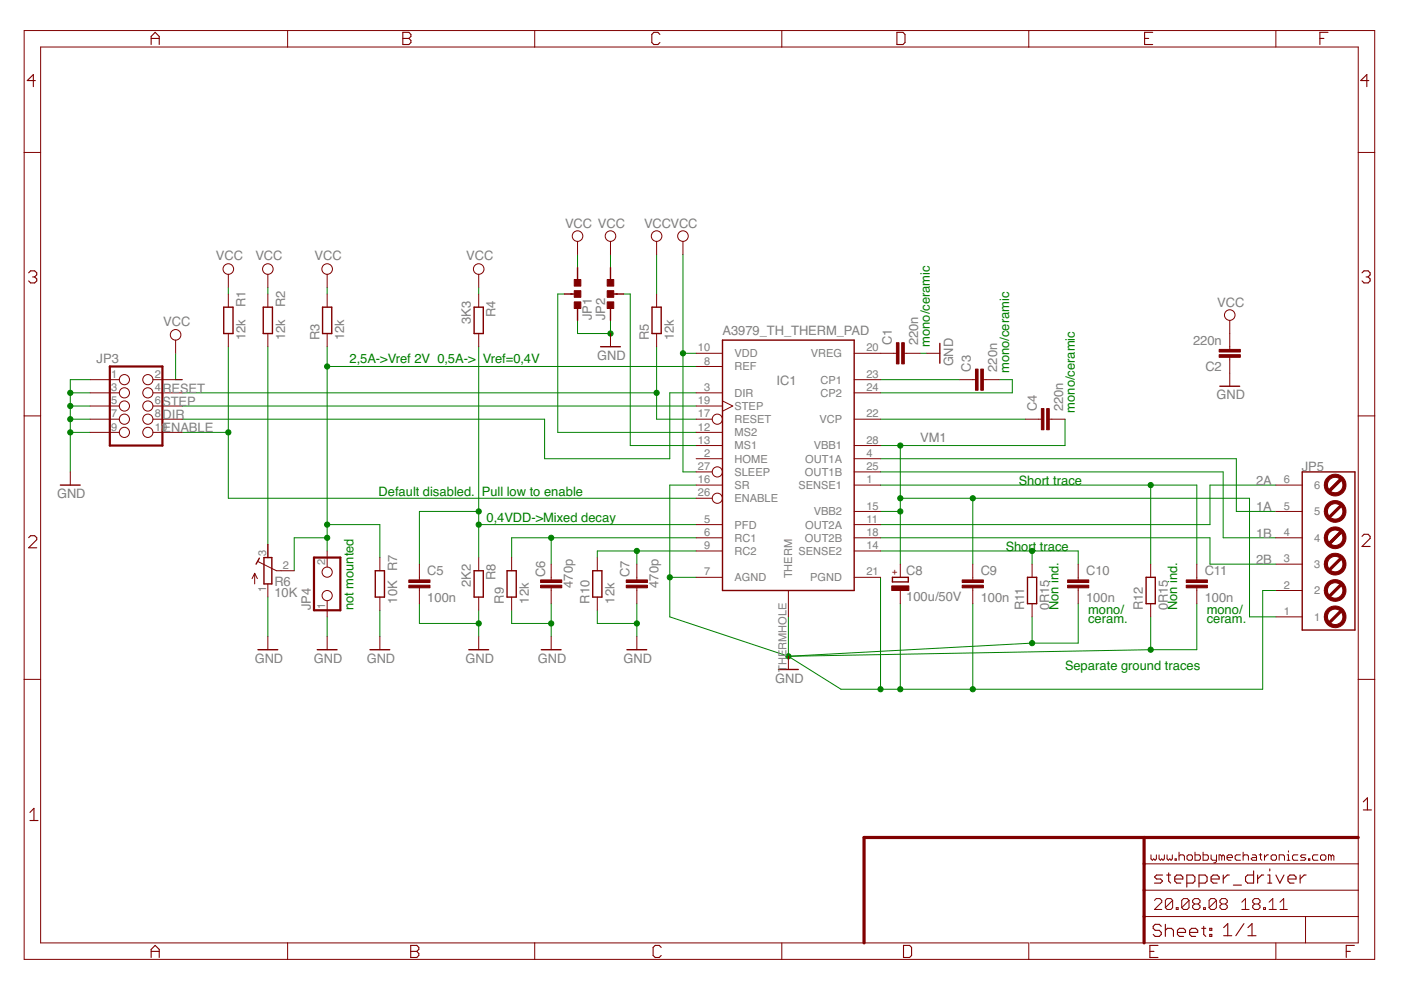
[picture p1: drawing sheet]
<svg xmlns="http://www.w3.org/2000/svg" width="297mm" height="210mm" viewBox="0 0 297 210" stroke-linecap="round" stroke-linejoin="round" font-family="sans-serif">
<defs><g id="words">
<g font-size="2.8" fill="#808080">
<text x="119.8" y="48.2">VCC VCC</text>
<text x="136.6" y="48.2">VCCVCC</text>
<text x="45.8" y="55.2">VCC</text>
<text x="54.1" y="55.2">VCC</text>
<text x="66.7" y="55.2">VCC</text>
<text x="98.8" y="55.2">VCC</text>
<text x="52.1" y="65.1" transform="rotate(-90 52.1 65.1)">R1</text>
<text x="60.5" y="65.1" transform="rotate(-90 60.5 65.1)">R2</text>
<text x="258.1" y="65">VCC</text>
<text x="34.6" y="69.2">VCC</text>
<text x="99.8" y="68.7" transform="rotate(-90 99.8 68.7)">3K3</text>
<text x="105.1" y="67.2" transform="rotate(-90 105.1 67.2)">R4</text>
<text x="125.5" y="67.9" transform="rotate(-90 125.5 67.9)">JP1</text>
<text x="128.3" y="67.9" transform="rotate(-90 128.3 67.9)">JP2</text>
<text x="153.2" y="71">A3979_TH_THERM_PAD</text>
<text x="20.5" y="77">JP3</text>
<text x="52" y="72.1" transform="rotate(-90 52 72.1)">12k</text>
<text x="60.4" y="72.1" transform="rotate(-90 60.4 72.1)">12k</text>
<text x="67.7" y="72.1" transform="rotate(-90 67.7 72.1)">R3</text>
<text x="73" y="72.1" transform="rotate(-90 73 72.1)">12k</text>
<text x="126.6" y="76.3">GND</text>
<text x="137.6" y="72.1" transform="rotate(-90 137.6 72.1)">R5</text>
<text x="142.8" y="72.1" transform="rotate(-90 142.8 72.1)">12k</text>
<text x="189.1" y="73.2" transform="rotate(-90 189.1 73.2)">C1</text>
<text x="194.7" y="73.2" transform="rotate(-90 194.7 73.2)">220n</text>
<text x="202.1" y="77.7" transform="rotate(-90 202.1 77.7)">GND</text>
<text x="253" y="73.1">220n</text>
<text x="34.4" y="83.3">RESET</text>
<text x="164.6" y="81.6">IC1</text>
<text x="205.8" y="78.8" transform="rotate(-90 205.8 78.8)">C3</text>
<text x="211.4" y="78.8" transform="rotate(-90 211.4 78.8)">220n</text>
<text x="255.6" y="78.7">C2</text>
<text x="34.4" y="86.1">STEP</text>
<text x="34.4" y="88.9">DIR</text>
<text x="219.8" y="87.2" transform="rotate(-90 219.8 87.2)">C4</text>
<text x="225.4" y="87.2" transform="rotate(-90 225.4 87.2)">220n</text>
<text x="257.9" y="84.7">GND</text>
<text x="34.4" y="91.7">ENABLE</text>
<text x="195.1" y="93.8">VM1</text>
<text x="276" y="99.8">JP5</text>
<text x="12.1" y="105.6">GND</text>
<text x="266.3" y="102.8">2A</text>
<text x="266.3" y="108.4">1A</text>
<text x="266.3" y="119.6">2B</text>
<text x="266.3" y="114">1B</text>
<text x="58.2" y="124.2">R6</text>
<text x="84.2" y="121" transform="rotate(-90 84.2 121)">R7</text>
<text x="90.6" y="122">C5</text>
<text x="99.8" y="124.5" transform="rotate(-90 99.8 124.5)">2K2</text>
<text x="105.1" y="123.1" transform="rotate(-90 105.1 123.1)">R8</text>
<text x="115.6" y="122.4" transform="rotate(-90 115.6 122.4)">C6</text>
<text x="121.5" y="124.6" transform="rotate(-90 121.5 124.6)">470p</text>
<text x="133.5" y="122.4" transform="rotate(-90 133.5 122.4)">C7</text>
<text x="139.6" y="124.6" transform="rotate(-90 139.6 124.6)">470p</text>
<text x="192.1" y="121.9">C8</text>
<text x="207.9" y="122">C9</text>
<text x="230.3" y="122">C10</text>
<text x="255.4" y="122">C11</text>
<text x="58.2" y="126.6">10K</text>
<text x="65.9" y="129.4" transform="rotate(-90 65.9 129.4)">JP4</text>
<text x="84.2" y="128" transform="rotate(-90 84.2 128)">10K</text>
<text x="90.6" y="127.6">100n</text>
<text x="106.8" y="128" transform="rotate(-90 106.8 128)">R9</text>
<text x="112.1" y="128" transform="rotate(-90 112.1 128)">12k</text>
<text x="125" y="128" transform="rotate(-90 125 128)">R10</text>
<text x="130.3" y="128" transform="rotate(-90 130.3 128)">12k</text>
<text x="192.1" y="127.5">100u/50V</text>
<text x="207.9" y="127.6">100n</text>
<text x="217.2" y="129.4" transform="rotate(-90 217.2 129.4)">R11</text>
<text x="222.5" y="129.4" transform="rotate(-90 222.5 129.4)">0R15</text>
<text x="230.3" y="127.6">100n</text>
<text x="242.3" y="129.4" transform="rotate(-90 242.3 129.4)">R12</text>
<text x="247.6" y="129.4" transform="rotate(-90 247.6 129.4)">0R15</text>
<text x="255.4" y="127.6">100n</text>
<text x="54" y="140.6">GND</text>
<text x="66.6" y="140.6">GND</text>
<text x="77.7" y="140.6">GND</text>
<text x="98.7" y="140.6">GND</text>
<text x="114.1" y="140.6">GND</text>
<text x="132.2" y="140.6">GND</text>
<text x="164.3" y="144.7">GND</text>
</g>
<g font-size="2.8" fill="#008000">
<text x="74.1" y="76.9">2,5A-&gt;Vref 2V 0,5A-&gt;</text>
<text x="102.3" y="76.9">Vref=0,4V</text>
<text x="197.2" y="73.5" transform="rotate(-90 197.2 73.5)">mono/ceramic</text>
<text x="213.9" y="79.1" transform="rotate(-90 213.9 79.1)">mono/ceramic</text>
<text x="227.9" y="87.5" transform="rotate(-90 227.9 87.5)">mono/ceramic</text>
<text x="80.3" y="105.1">Default disabled.</text>
<text x="102.2" y="105.1">Pull low to enable</text>
<text x="216" y="102.8">Short trace</text>
<text x="103.2" y="110.7">0,4VDD-&gt;Mixed decay</text>
<text x="213.2" y="116.8">Short trace</text>
<text x="75" y="129.4" transform="rotate(-90 75 129.4)">not mounted</text>
<text x="224.4" y="129.4" transform="rotate(-90 224.4 129.4)">Non ind.</text>
<text x="230.7" y="130.1">mono/</text>
<text x="249.6" y="129.4" transform="rotate(-90 249.6 129.4)">Non ind.</text>
<text x="255.8" y="130.1">mono/</text>
<text x="230.7" y="132.2">ceram.</text>
<text x="255.8" y="132.2">ceram.</text>
<text x="225.8" y="142">Separate ground traces</text>
</g>
<g font-size="2.3" fill="#808080">
<text x="148" y="74.5">10</text>
<text x="149.3" y="77.3">8</text>
<text x="155.7" y="75.8">VDD</text>
<text x="171.9" y="75.7">VREG</text>
<text x="183.7" y="74.5">20</text>
<text x="23.6" y="80.1">1</text>
<text x="23.6" y="82.9">3</text>
<text x="32.8" y="80.1">2</text>
<text x="32.8" y="82.9">4</text>
<text x="149.3" y="82.9">3</text>
<text x="155.7" y="78.5">REF</text>
<text x="174" y="81.3">CP1</text>
<text x="183.7" y="80.1">23</text>
<text x="183.7" y="82.9">24</text>
<text x="23.6" y="85.7">5</text>
<text x="23.6" y="88.5">7</text>
<text x="32.8" y="85.7">6</text>
<text x="32.8" y="88.5">8</text>
<text x="148" y="85.7">19</text>
<text x="148" y="88.5">17</text>
<text x="155.7" y="86.9">STEP</text>
<text x="155.7" y="84.1">DIR</text>
<text x="155.7" y="89.7">RESET</text>
<text x="173.7" y="89.7">VCP</text>
<text x="174" y="84.1">CP2</text>
<text x="183.7" y="88.5">22</text>
<text x="23.6" y="91.3">9</text>
<text x="32.8" y="91.3">10</text>
<text x="148" y="94.1">13</text>
<text x="148" y="91.3">12</text>
<text x="155.7" y="95.3">MS1</text>
<text x="155.7" y="92.5">MS2</text>
<text x="172.5" y="95.3">VBB1</text>
<text x="183.7" y="94.1">28</text>
<text x="148" y="99.7">27</text>
<text x="149.3" y="96.9">2</text>
<text x="155.7" y="98.1">HOME</text>
<text x="155.7" y="100.9">SLEEP</text>
<text x="170.7" y="100.9">OUT1B</text>
<text x="170.7" y="98.1">OUT1A</text>
<text x="183.7" y="96.9">4</text>
<text x="183.7" y="99.7">25</text>
<text x="148" y="102.5">16</text>
<text x="148" y="105.2">26</text>
<text x="155.7" y="103.7">SR</text>
<text x="155.7" y="106.5">ENABLE</text>
<text x="169.3" y="103.7">SENSE1</text>
<text x="183.7" y="102.5">1</text>
<text x="272.2" y="102.5">6</text>
<text x="278.7" y="103.7">6</text>
<text x="149.3" y="110.8">5</text>
<text x="149.3" y="113.6">6</text>
<text x="155.7" y="112.1">PFD</text>
<text x="170.7" y="112.1">OUT2A</text>
<text x="172.5" y="109.3">VBB2</text>
<text x="183.7" y="108">15</text>
<text x="183.7" y="110.8">11</text>
<text x="183.7" y="113.6">18</text>
<text x="272.2" y="113.6">4</text>
<text x="272.2" y="108">5</text>
<text x="278.7" y="109.3">5</text>
<text x="56.4" y="117.8" transform="rotate(-90 56.4 117.8)">3</text>
<text x="69" y="119.8" transform="rotate(-90 69 119.8)">2</text>
<text x="149.3" y="116.4">9</text>
<text x="155.7" y="114.9">RC1</text>
<text x="155.7" y="117.7">RC2</text>
<text x="169.3" y="117.6">SENSE2</text>
<text x="170.7" y="114.9">OUT2B</text>
<text x="183.7" y="116.4">14</text>
<text x="272.2" y="119.2">3</text>
<text x="278.7" y="114.9">4</text>
<text x="56.4" y="125.5" transform="rotate(-90 56.4 125.5)">1</text>
<text x="60" y="120.6">2</text>
<text x="149.3" y="122">7</text>
<text x="155.7" y="123.2">AGND</text>
<text x="168" y="122.6" transform="rotate(-90 168 122.6)">THERM</text>
<text x="171.8" y="123.2">PGND</text>
<text x="183.7" y="122">21</text>
<text x="272.2" y="124.8">2</text>
<text x="278.7" y="120.4">3</text>
<text x="69" y="129.1" transform="rotate(-90 69 129.1)">1</text>
<text x="272.2" y="130.4">1</text>
<text x="278.7" y="131.6">1</text>
<text x="278.7" y="126">2</text>
<text x="166.8" y="142.5" transform="rotate(-90 166.8 142.5)">THERMHOLE</text>
</g>
<text font-size="2" fill="#800000" x="190.2" y="122" transform="rotate(-90 190.2 122)">+</text>
</g></defs>
<g fill="#008000" stroke="#008000" stroke-width=".21">
<path d="M101.5 60.9v1.4z"/>
<path d="M56.8 60.9v1.4z"/>
<path d="M37.2 80.5h1.4z"/>
<path d="M37.2 74.9v5.6z"/>
<path d="M69.4 60.9v1.4z"/>
<path d="M48.4 60.9v1.4z"/>
<path d="M144.8 74.9h2.8z"/>
<path d="M144.8 54v20.9z"/>
<path d="M144.8 74.9v25.2z"/>
<path d="M144.8 100.1h2.8z"/>
<path d="M139.2 54v8.3z"/>
<path d="M129.4 54v2.7z"/>
<path d="M122.4 54v2.7z"/>
<path d="M195.1 74.9h1.4z"/>
<path d="M101.5 132.2v2.8z"/>
<path d="M101.5 129.4v2.8z"/>
<path d="M88.9 128v4.2z"/>
<path d="M88.9 132.2h12.6z"/>
<path d="M116.9 128v4.2z"/>
<path d="M108.5 132.2h8.4z"/>
<path d="M108.5 129.4v2.8z"/>
<path d="M116.9 132.2v2.8z"/>
<path d="M135 128v4.2z"/>
<path d="M126.6 132.2h8.4z"/>
<path d="M126.6 129.4v2.8z"/>
<path d="M135 132.2v2.8z"/>
<path d="M56.8 126.6v8.4z"/>
<path d="M122.4 67.9v2.8z"/>
<path d="M122.4 70.7h7z"/>
<path d="M129.4 67.9v2.8z"/>
<path d="M14.9 80.5h4.2z"/>
<path d="M14.9 80.5v2.8z"/>
<path d="M14.9 83.3v2.8z"/>
<path d="M14.9 86.1v2.8z"/>
<path d="M14.9 88.9v2.8z"/>
<path d="M14.9 91.7v8.4z"/>
<path d="M14.9 83.3h4.2z"/>
<path d="M14.9 86.1h4.2z"/>
<path d="M14.9 88.9h4.2z"/>
<path d="M14.9 91.7h4.2z"/>
<path d="M69.4 130.8v4.2z"/>
<path d="M244 130.8v7z"/>
<path d="M253.7 128v9.8z"/>
<path d="M244 137.8h9.7z"/>
<path d="M167.2 130.8v8.3z"/>
<path d="M142 102.8h5.6z"/>
<path d="M142 102.8v19.6z"/>
<path d="M142 122.4h5.6z"/>
<path d="M142 122.4v8.4z"/>
<path d="M142 130.8l25.2 8.3z"/>
<path d="M167.2 139.1l76.8-1.3z"/>
<path d="M267.7 125.2h2.8z"/>
<path d="M267.7 125.2v20.9z"/>
<path d="M206.2 146.1h61.5z"/>
<path d="M190.9 146.1h15.3z"/>
<path d="M186.7 146.1h4.2z"/>
<path d="M178.3 146.1h8.4z"/>
<path d="M167.2 139.1l11.1 7z"/>
<path d="M218.8 130.8v5.6z"/>
<path d="M228.6 128v8.4z"/>
<path d="M218.8 136.4h9.8z"/>
<path d="M167.2 139.1l51.6-2.7z"/>
<path d="M186.7 122.4v23.7z"/>
<path d="M190.9 128v18.1z"/>
<path d="M206.2 128v18.1z"/>
<path d="M80.5 129.4v5.6z"/>
<path d="M186.7 80.5h16.8z"/>
<path d="M211.8 80.5h2.8z"/>
<path d="M214.6 80.5v2.8z"/>
<path d="M186.7 83.3h27.9z"/>
<path d="M186.7 88.9h30.7z"/>
<path d="M218.8 116.8v2.8z"/>
<path d="M186.7 116.8h32.1z"/>
<path d="M228.6 116.8v2.8z"/>
<path d="M218.8 116.8h9.8z"/>
<path d="M186.7 102.8h57.3z"/>
<path d="M244 102.8v16.8z"/>
<path d="M253.7 102.8v16.8z"/>
<path d="M244 102.8h9.7z"/>
<path d="M101.5 73.5v34.9z"/>
<path d="M101.5 108.4v2.8z"/>
<path d="M101.5 111.2h46.1z"/>
<path d="M101.5 111.2v7z"/>
<path d="M88.9 108.4v11.2z"/>
<path d="M88.9 108.4h12.6z"/>
<path d="M116.9 114h30.7z"/>
<path d="M108.5 114h8.4z"/>
<path d="M108.5 114v4.2z"/>
<path d="M116.9 114v5.6z"/>
<path d="M126.6 116.8v1.4z"/>
<path d="M126.6 116.8h8.4z"/>
<path d="M135 116.8h12.6z"/>
<path d="M135 116.8v2.8z"/>
<path d="M133.6 94.5h14z"/>
<path d="M132.2 62.3h1.4z"/>
<path d="M133.6 62.3v32.2z"/>
<path d="M118.3 62.3h1.4z"/>
<path d="M118.3 62.3v29.4z"/>
<path d="M118.3 91.7h29.3z"/>
<path d="M69.4 77.7h78.2z"/>
<path d="M69.4 114v2.8z"/>
<path d="M62.4 114v7z"/>
<path d="M62.4 114h7z"/>
<path d="M69.4 111.2v2.8z"/>
<path d="M69.4 77.7v33.5z"/>
<path d="M69.4 73.5v4.2z"/>
<path d="M80.5 111.2v7z"/>
<path d="M69.4 111.2h11.1z"/>
<path d="M186.7 108.4h4.2z"/>
<path d="M186.7 94.5h4.2z"/>
<path d="M225.8 88.9v5.6z"/>
<path d="M190.9 94.5h34.9z"/>
<path d="M190.9 94.5v11.1z"/>
<path d="M190.9 105.6v2.8z"/>
<path d="M190.9 108.4v11.2z"/>
<path d="M206.2 105.6v14z"/>
<path d="M190.9 105.6h15.3z"/>
<path d="M206.2 105.6h58.7z"/>
<path d="M264.9 105.6v25.2z"/>
<path d="M264.9 130.8h5.6z"/>
<path d="M56.8 73.5v41.9z"/>
<path d="M38.6 83.3h100.6z"/>
<path d="M139.2 83.3v5.6z"/>
<path d="M139.2 88.9h8.4z"/>
<path d="M139.2 73.5v9.8z"/>
<path d="M38.6 86.1h109z"/>
<path d="M142 83.3h5.6z"/>
<path d="M142 83.3v14z"/>
<path d="M115.5 97.3h26.5z"/>
<path d="M115.5 88.9v8.4z"/>
<path d="M38.6 88.9h76.9z"/>
<path d="M48.4 105.6h99.2z"/>
<path d="M48.4 73.5v18.2z"/>
<path d="M48.4 91.7v13.9z"/>
<path d="M38.6 91.7h9.8z"/>
<path d="M186.7 114h69.8z"/>
<path d="M256.5 119.6h14z"/>
<path d="M256.5 114v5.6z"/>
<path d="M186.7 111.2h69.8z"/>
<path d="M256.5 102.8h14z"/>
<path d="M256.5 102.8v8.4z"/>
<path d="M186.7 100.1h72.6z"/>
<path d="M259.3 114h11.2z"/>
<path d="M259.3 100.1v13.9z"/>
<path d="M262.1 108.4h8.4z"/>
<path d="M262.1 97.3v11.1z"/>
<path d="M186.7 97.3h75.4z"/>
<circle cx="144.8" cy="74.9" r=".55"/>
<circle cx="101.5" cy="132.2" r=".55"/>
<circle cx="116.9" cy="132.2" r=".55"/>
<circle cx="135" cy="132.2" r=".55"/>
<circle cx="129.4" cy="70.7" r=".55"/>
<circle cx="14.9" cy="83.3" r=".55"/>
<circle cx="14.9" cy="86.1" r=".55"/>
<circle cx="14.9" cy="88.9" r=".55"/>
<circle cx="14.9" cy="91.7" r=".55"/>
<circle cx="244" cy="137.8" r=".55"/>
<circle cx="142" cy="122.4" r=".55"/>
<circle cx="167.2" cy="139.1" r=".55"/>
<circle cx="218.8" cy="136.4" r=".55"/>
<circle cx="186.7" cy="146.1" r=".55"/>
<circle cx="190.9" cy="146.1" r=".55"/>
<circle cx="206.2" cy="146.1" r=".55"/>
<circle cx="218.8" cy="116.8" r=".55"/>
<circle cx="244" cy="102.8" r=".55"/>
<circle cx="101.5" cy="111.2" r=".55"/>
<circle cx="101.5" cy="108.4" r=".55"/>
<circle cx="116.9" cy="114" r=".55"/>
<circle cx="135" cy="116.8" r=".55"/>
<circle cx="69.4" cy="114" r=".55"/>
<circle cx="69.4" cy="77.7" r=".55"/>
<circle cx="69.4" cy="111.2" r=".55"/>
<circle cx="190.9" cy="94.5" r=".55"/>
<circle cx="190.9" cy="108.4" r=".55"/>
<circle cx="190.9" cy="105.6" r=".55"/>
<circle cx="206.2" cy="105.6" r=".55"/>
<circle cx="139.2" cy="83.3" r=".55"/>
<circle cx="48.4" cy="91.7" r=".55"/>
</g>
<g fill="#800000" stroke="#800000" stroke-width=".21">
<path d="M244 181.3v.8z"/>
<path d="M244 182.1l.3 .3z"/>
<path d="M244.6 182.1l-.3 .3z"/>
<path d="M244.6 182.1l.3 .3z"/>
<path d="M245.2 182.1l-.3 .3z"/>
<path d="M245.2 181.3v.8z"/>
<path d="M245.7 181.3v.8z"/>
<path d="M245.7 182.1l.3 .3z"/>
<path d="M246.3 182.1l-.3 .3z"/>
<path d="M246.3 182.1l.3 .3z"/>
<path d="M246.9 182.1l-.3 .3z"/>
<path d="M246.9 181.3v.8z"/>
<path d="M247.4 181.3v.8z"/>
<path d="M247.4 182.1l.3 .3z"/>
<path d="M247.7 182.4l.3-.3z"/>
<path d="M248 182.1l.3 .3z"/>
<path d="M248.6 182.1l-.3 .3z"/>
<path d="M248.6 181.3v.8z"/>
<path d="M249.1 182.1v.3z"/>
<path d="M249.1 182.1h.3z"/>
<path d="M249.4 182.1v.3z"/>
<path d="M249.1 182.4h.3z"/>
<path d="M250 180.7v1.7z"/>
<path d="M250 181.5l.3-.2z"/>
<path d="M250.3 181.3h.5z"/>
<path d="M250.8 181.3l.3 .2z"/>
<path d="M251.1 181.5v.9z"/>
<path d="M252 182.4h.5z"/>
<path d="M252.8 182.1l-.3 .3z"/>
<path d="M252.8 181.5v.6z"/>
<path d="M252.5 181.3l.3 .2z"/>
<path d="M252 181.3h.5z"/>
<path d="M251.7 181.5l.3-.2z"/>
<path d="M251.7 181.5v.6z"/>
<path d="M251.7 182.1l.3 .3z"/>
<path d="M253.4 180.7v1.7z"/>
<path d="M253.4 182.4h.8z"/>
<path d="M254.5 182.1l-.3 .3z"/>
<path d="M254.5 181.5v.6z"/>
<path d="M254.2 181.3l.3 .2z"/>
<path d="M253.4 181.3h.8z"/>
<path d="M255.1 180.7v1.7z"/>
<path d="M255.1 182.4h.8z"/>
<path d="M256.2 182.1l-.3 .3z"/>
<path d="M256.2 181.5v.6z"/>
<path d="M255.9 181.3l.3 .2z"/>
<path d="M255.1 181.3h.8z"/>
<path d="M256.8 181.3v.8z"/>
<path d="M256.8 182.1l.2 .3z"/>
<path d="M257 182.4h.9z"/>
<path d="M257.9 181.3v1.4z"/>
<path d="M257.6 182.9l.3-.2z"/>
<path d="M257.3 182.9h.3z"/>
<path d="M258.5 181.3v1.1z"/>
<path d="M258.5 181.3h.3z"/>
<path d="M258.8 181.3l.2 .2z"/>
<path d="M259 181.5v.9z"/>
<path d="M259 181.5l.3-.2z"/>
<path d="M259.3 181.3l.3 .2z"/>
<path d="M259.6 181.5v.9z"/>
<path d="M260.5 182.4h.5z"/>
<path d="M260.2 182.1l.3 .3z"/>
<path d="M260.2 181.5v.6z"/>
<path d="M260.2 181.5l.3-.2z"/>
<path d="M260.5 181.3h.5z"/>
<path d="M261 181.3l.3 .2z"/>
<path d="M261.3 181.5v.3z"/>
<path d="M260.2 181.8h1.1z"/>
<path d="M262.1 181.3h.9z"/>
<path d="M262.1 181.3l-.2 .2z"/>
<path d="M261.9 181.5v.6z"/>
<path d="M261.9 182.1l.2 .3z"/>
<path d="M262.1 182.4h.9z"/>
<path d="M263.6 180.7v1.7z"/>
<path d="M263.6 181.5l.2-.2z"/>
<path d="M263.8 181.3h.6z"/>
<path d="M264.4 181.3l.3 .2z"/>
<path d="M264.7 181.5v.9z"/>
<path d="M265.5 181.3h.6z"/>
<path d="M266.1 181.3l.3 .2z"/>
<path d="M266.4 181.5v.9z"/>
<path d="M265.5 182.4h.9z"/>
<path d="M265.3 182.1l.2 .3z"/>
<path d="M265.3 182.1l.2-.3z"/>
<path d="M265.5 181.8h.9z"/>
<path d="M267.3 181v1.1z"/>
<path d="M267.3 182.1l.2 .3z"/>
<path d="M267 181.3h.5z"/>
<path d="M268.1 181.3v1.1z"/>
<path d="M268.6 181.3l-.5 .5z"/>
<path d="M268.6 181.3h.3z"/>
<path d="M269.8 182.4h.6z"/>
<path d="M270.6 182.1l-.2 .3z"/>
<path d="M270.6 181.5v.6z"/>
<path d="M270.4 181.3l.2 .2z"/>
<path d="M269.8 181.3h.6z"/>
<path d="M269.5 181.5l.3-.2z"/>
<path d="M269.5 181.5v.6z"/>
<path d="M269.5 182.1l.3 .3z"/>
<path d="M271.2 181.3v1.1z"/>
<path d="M271.2 181.3h.9z"/>
<path d="M272.1 181.3l.2 .2z"/>
<path d="M272.3 181.5v.9z"/>
<path d="M272.9 181.3h.3z"/>
<path d="M273.2 181.3v1.1z"/>
<path d="M272.9 182.4h.6z"/>
<path d="M273.2 180.4v.3z"/>
<path d="M274.3 181.3h.9z"/>
<path d="M274 181.5l.3-.2z"/>
<path d="M274 181.5v.6z"/>
<path d="M274 182.1l.3 .3z"/>
<path d="M274.3 182.4h.9z"/>
<path d="M275.7 182.4h.9z"/>
<path d="M276.9 182.1l-.3 .3z"/>
<path d="M276.6 181.8l.3 .3z"/>
<path d="M276 181.8h.6z"/>
<path d="M275.7 181.5l.3 .3z"/>
<path d="M275.7 181.5l.3-.2z"/>
<path d="M276 181.3h.9z"/>
<path d="M277.4 182.1v.3z"/>
<path d="M277.4 182.1h.3z"/>
<path d="M277.7 182.1v.3z"/>
<path d="M277.4 182.4h.3z"/>
<path d="M278.6 181.3h.8z"/>
<path d="M278.6 181.3l-.3 .2z"/>
<path d="M278.3 181.5v.6z"/>
<path d="M278.3 182.1l.3 .3z"/>
<path d="M278.6 182.4h.8z"/>
<path d="M280.2 182.4h.6z"/>
<path d="M280.8 182.4l.3-.3z"/>
<path d="M281.1 181.5v.6z"/>
<path d="M280.8 181.3l.3 .2z"/>
<path d="M280.2 181.3h.6z"/>
<path d="M280.2 181.3l-.2 .2z"/>
<path d="M280 181.5v.6z"/>
<path d="M280 182.1l.2 .3z"/>
<path d="M281.7 181.3v1.1z"/>
<path d="M281.7 181.3h.3z"/>
<path d="M282 181.3l.2 .2z"/>
<path d="M282.2 181.5v.9z"/>
<path d="M282.2 181.5l.3-.2z"/>
<path d="M282.5 181.3l.3 .2z"/>
<path d="M282.8 181.5v.9z"/>
<path d="M144.8 51.2v2.8z"/>
<path d="M186.7 74.9h2.8z"/>
<path d="M192.3 74.9h2.8z"/>
<path d="M189.5 74.9h.6z"/>
<path d="M191.7 74.9h.6z"/>
<path d="M203.5 80.5h2.7z"/>
<path d="M209 80.5h2.8z"/>
<path d="M206.2 80.5h.6z"/>
<path d="M208.5 80.5h.5z"/>
<path d="M217.4 88.9h2.8z"/>
<path d="M223 88.9h2.8z"/>
<path d="M220.2 88.9h.6z"/>
<path d="M222.5 88.9h.5z"/>
<path d="M167.2 139.1v2.8z"/>
<path d="M196.5 74.9h2.8z"/>
<path d="M218.8 119.6v2.8z"/>
<path d="M218.8 128v2.8z"/>
<path d="M244 119.6v2.8z"/>
<path d="M244 128v2.8z"/>
<path d="M101.5 70.7v2.8z"/>
<path d="M101.5 62.3v2.8z"/>
<path d="M101.5 126.6v2.8z"/>
<path d="M101.5 118.2v2.8z"/>
<path d="M101.5 58.1v2.8z"/>
<path d="M101.5 135v2.8z"/>
<path d="M126.6 118.2v2.8z"/>
<path d="M126.6 126.6v2.8z"/>
<path d="M108.5 118.2v2.8z"/>
<path d="M108.5 126.6v2.8z"/>
<path d="M116.9 119.6v2.8z"/>
<path d="M116.9 125.2v2.8z"/>
<path d="M116.9 122.4v.6z"/>
<path d="M116.9 124.6v.6z"/>
<path d="M135 119.6v2.8z"/>
<path d="M135 125.2v2.8z"/>
<path d="M135 122.4v.6z"/>
<path d="M135 124.6v.6z"/>
<path d="M116.9 135v2.8z"/>
<path d="M135 135v2.8z"/>
<path d="M69.4 135v2.8z"/>
<path d="M56.8 135v2.8z"/>
<path d="M56.8 58.1v2.8z"/>
<path d="M260.7 76.3v2.8z"/>
<path d="M260.7 70.7v2.8z"/>
<path d="M260.7 75.8v.5z"/>
<path d="M260.7 73.5v.6z"/>
<path d="M260.7 79.1v2.8z"/>
<path d="M260.7 67.9v2.8z"/>
<path d="M190.9 125.2v2.8z"/>
<path d="M190.9 119.6v2.8z"/>
<path d="M56.8 123.8v2.8z"/>
<path d="M56.8 115.4v2.8z"/>
<path d="M59.6 121h2.8z"/>
<path d="M58.6 121h1z"/>
<path d="M54.7 119.1l3.9 1.9z"/>
<path d="M54 121.6v2.2z"/>
<path d="M54 121.6l-.6 1.1z"/>
<path d="M54 121.6l.6 1.1z"/>
<path d="M228.6 119.6v2.8z"/>
<path d="M228.6 125.2v2.8z"/>
<path d="M228.6 122.4v.6z"/>
<path d="M228.6 124.6v.6z"/>
<path d="M253.7 119.6v2.8z"/>
<path d="M253.7 125.2v2.8z"/>
<path d="M253.7 122.4v.6z"/>
<path d="M253.7 124.6v.6z"/>
<path d="M206.2 119.6v2.8z"/>
<path d="M206.2 125.2v2.8z"/>
<path d="M206.2 122.4v.6z"/>
<path d="M206.2 124.6v.6z"/>
<path d="M88.9 119.6v2.8z"/>
<path d="M88.9 125.2v2.8z"/>
<path d="M88.9 122.4v.6z"/>
<path d="M88.9 124.6v.6z"/>
<path d="M56.8 62.3v2.8z"/>
<path d="M56.8 70.7v2.8z"/>
<path d="M129.4 70.7v2.8z"/>
<path d="M19.1 80.5h6.2z"/>
<path d="M32.4 80.5h6.2z"/>
<path d="M19.1 83.3h6.2z"/>
<path d="M32.4 83.3h6.2z"/>
<path d="M19.1 86.1h6.2z"/>
<path d="M32.4 86.1h6.2z"/>
<path d="M19.1 88.9h6.2z"/>
<path d="M32.4 88.9h6.2z"/>
<path d="M19.1 91.7h6.2z"/>
<path d="M32.4 91.7h6.2z"/>
<path d="M37.2 72.1v2.8z"/>
<path d="M14.9 100.1v2.7z"/>
<path d="M69.4 127.4v3.4z"/>
<path d="M69.4 116.8v3.4z"/>
<path d="M147.6 74.9h5.6z"/>
<path d="M147.6 77.7h5.6z"/>
<path d="M153.2 85l2.2 1.1z"/>
<path d="M153.2 87.2l2.2-1.1z"/>
<path d="M147.6 86.1h5.6z"/>
<path d="M147.6 83.3h5.6z"/>
<path d="M147.6 88.9h3.4z"/>
<path d="M147.6 94.5h5.6z"/>
<path d="M147.6 91.7h5.6z"/>
<path d="M147.6 97.3h5.6z"/>
<path d="M147.6 100.1h3.4z"/>
<path d="M147.6 102.8h5.6z"/>
<path d="M147.6 105.6h3.4z"/>
<path d="M147.6 111.2h5.6z"/>
<path d="M147.6 114h5.6z"/>
<path d="M147.6 116.8h5.6z"/>
<path d="M147.6 122.4h5.6z"/>
<path d="M181.1 122.4h5.6z"/>
<path d="M181.1 108.4h5.6z"/>
<path d="M181.1 94.5h5.6z"/>
<path d="M181.1 97.3h5.6z"/>
<path d="M181.1 100.1h5.6z"/>
<path d="M181.1 102.8h5.6z"/>
<path d="M181.1 111.2h5.6z"/>
<path d="M181.1 114h5.6z"/>
<path d="M181.1 116.8h5.6z"/>
<path d="M181.1 74.9h5.6z"/>
<path d="M181.1 80.5h5.6z"/>
<path d="M181.1 83.3h5.6z"/>
<path d="M181.1 88.9h5.6z"/>
<path d="M167.2 125.2v5.6z"/>
<path d="M69.4 62.3v2.8z"/>
<path d="M69.4 70.7v2.8z"/>
<path d="M80.5 118.2v2.8z"/>
<path d="M80.5 126.6v2.8z"/>
<path d="M80.5 135v2.8z"/>
<path d="M69.4 58.1v2.8z"/>
<path d="M5.1 203.4h55.9z"/>
<path d="M61 203.4h52.4z"/>
<path d="M113.4 203.4h52.4z"/>
<path d="M165.8 203.4h52.3z"/>
<path d="M218.1 203.4h52.4z"/>
<path d="M291.5 144v59.4z"/>
<path d="M291.5 88.2v55.8z"/>
<path d="M291.5 32.3v55.9z"/>
<path d="M291.5 6.5v25.8z"/>
<path d="M113.4 6.5h52.4z"/>
<path d="M61 6.5h52.4z"/>
<path d="M5.1 6.5h55.9z"/>
<path d="M5.1 6.5v25.8z"/>
<path d="M5.1 32.3v55.9z"/>
<path d="M5.1 88.2v55.8z"/>
<path d="M5.1 144v59.4z"/>
<path d="M8.6 199.9h52.4z"/>
<path d="M61 199.9h52.4z"/>
<path d="M288 194.3v5.6z"/>
<path d="M288 188.7v5.6z"/>
<path d="M288 183.2v5.5z"/>
<path d="M288 177.6v5.6z"/>
<path d="M288 144v33.6z"/>
<path d="M288 88.2v55.8z"/>
<path d="M288 32.3v55.9z"/>
<path d="M288 10v22.3z"/>
<path d="M165.8 10h52.3z"/>
<path d="M113.4 10h52.4z"/>
<path d="M61 10h52.4z"/>
<path d="M8.6 10h52.4z"/>
<path d="M8.6 10v22.3z"/>
<path d="M8.6 32.3v55.9z"/>
<path d="M8.6 88.2v55.8z"/>
<path d="M8.6 144v55.9z"/>
<path d="M165.8 6.5h52.3z"/>
<path d="M218.1 6.5v3.5z"/>
<path d="M218.1 199.9v3.5z"/>
<path d="M5.1 88.2h3.5z"/>
<path d="M288 32.3h3.5z"/>
<path d="M113.4 6.5v3.5z"/>
<path d="M113.4 199.9v3.5z"/>
<path d="M5.1 144h3.5z"/>
<path d="M288 88.2h3.5z"/>
<path d="M5.1 32.3h3.5z"/>
<path d="M61 6.5v3.5z"/>
<path d="M288 144h3.5z"/>
<path d="M165.8 6.5v3.5z"/>
<path d="M270.5 6.5v3.5z"/>
<path d="M270.5 199.9v3.5z"/>
<path d="M165.8 199.9v3.5z"/>
<path d="M61 199.9v3.5z"/>
<path d="M276.8 194.3v5.6z"/>
<path d="M276.8 194.3h11.2z"/>
<path d="M242.6 194.3h34.2z"/>
<path d="M242.6 188.7h45.4z"/>
<path d="M242.6 183.2h45.4z"/>
<path d="M244.8 192.8h1.5z"/>
<path d="M244.8 192.8l1.5-1.5z"/>
<path d="M246.3 190.9v.4z"/>
<path d="M245.9 190.5l.4 .4z"/>
<path d="M245.2 190.5h.7z"/>
<path d="M244.8 190.9l.4-.4z"/>
<path d="M247.1 190.9v1.5z"/>
<path d="M247.1 190.9l.4-.4z"/>
<path d="M247.5 190.5h.7z"/>
<path d="M248.2 190.5l.4 .4z"/>
<path d="M248.6 190.9v1.5z"/>
<path d="M248.2 192.8l.4-.4z"/>
<path d="M247.5 192.8h.7z"/>
<path d="M247.1 192.4l.4 .4z"/>
<path d="M247.1 192.4l1.5-1.5z"/>
<path d="M249.4 192.4v.4z"/>
<path d="M249.4 192.4h.4z"/>
<path d="M249.8 192.4v.4z"/>
<path d="M249.4 192.8h.4z"/>
<path d="M250.5 190.9v1.5z"/>
<path d="M250.5 190.9l.4-.4z"/>
<path d="M250.9 190.5h.8z"/>
<path d="M251.7 190.5l.4 .4z"/>
<path d="M252.1 190.9v1.5z"/>
<path d="M252.1 192.4l-.4 .4z"/>
<path d="M250.9 192.8h.8z"/>
<path d="M250.5 192.4l.4 .4z"/>
<path d="M250.5 192.4l1.6-1.5z"/>
<path d="M252.9 190.9l.4-.4z"/>
<path d="M253.3 190.5h.7z"/>
<path d="M254 190.5l.4 .4z"/>
<path d="M254.4 190.9v.4z"/>
<path d="M254 191.7l.4-.4z"/>
<path d="M254 191.7l.4 .4z"/>
<path d="M254.4 192.1v.3z"/>
<path d="M254 192.8l.4-.4z"/>
<path d="M253.3 192.8h.7z"/>
<path d="M252.9 192.4l.4 .4z"/>
<path d="M252.9 192.1v.3z"/>
<path d="M252.9 192.1l.4-.4z"/>
<path d="M252.9 191.3l.4 .4z"/>
<path d="M252.9 190.9v.4z"/>
<path d="M253.3 191.7h.7z"/>
<path d="M255.2 192.4v.4z"/>
<path d="M255.2 192.4h.4z"/>
<path d="M255.6 192.4v.4z"/>
<path d="M255.2 192.8h.4z"/>
<path d="M256.3 190.9v1.5z"/>
<path d="M256.3 190.9l.4-.4z"/>
<path d="M256.7 190.5h.8z"/>
<path d="M257.5 190.5l.4 .4z"/>
<path d="M257.9 190.9v1.5z"/>
<path d="M257.5 192.8l.4-.4z"/>
<path d="M256.7 192.8h.8z"/>
<path d="M256.3 192.4l.4 .4z"/>
<path d="M256.3 192.4l1.6-1.5z"/>
<path d="M258.7 190.9l.3-.4z"/>
<path d="M259 190.5h.8z"/>
<path d="M259.8 190.5l.4 .4z"/>
<path d="M260.2 190.9v.4z"/>
<path d="M260.2 191.3l-.4 .4z"/>
<path d="M259.8 191.7l.4 .4z"/>
<path d="M260.2 192.1v.3z"/>
<path d="M260.2 192.4l-.4 .4z"/>
<path d="M259 192.8h.8z"/>
<path d="M258.7 192.4l.3 .4z"/>
<path d="M258.7 192.1v.3z"/>
<path d="M259 191.7l-.3 .4z"/>
<path d="M258.7 191.3l.3 .4z"/>
<path d="M258.7 190.9v.4z"/>
<path d="M259 191.7h.8z"/>
<path d="M264.1 190.5l-.8 .8z"/>
<path d="M264.1 190.5v2.3z"/>
<path d="M263.3 192.8h1.5z"/>
<path d="M265.6 190.9l.4-.4z"/>
<path d="M266 190.5h.8z"/>
<path d="M266.8 190.5l.3 .4z"/>
<path d="M267.1 190.9v.4z"/>
<path d="M267.1 191.3l-.3 .4z"/>
<path d="M266.8 191.7l.3 .4z"/>
<path d="M267.1 192.1v.3z"/>
<path d="M267.1 192.4l-.3 .4z"/>
<path d="M266 192.8h.8z"/>
<path d="M265.6 192.4l.4 .4z"/>
<path d="M265.6 192.1v.3z"/>
<path d="M266 191.7l-.4 .4z"/>
<path d="M265.6 191.3l.4 .4z"/>
<path d="M265.6 190.9v.4z"/>
<path d="M266 191.7h.8z"/>
<path d="M267.9 192.4v.4z"/>
<path d="M267.9 192.4h.4z"/>
<path d="M268.3 192.4v.4z"/>
<path d="M267.9 192.8h.4z"/>
<path d="M269.1 191.3l.8-.8z"/>
<path d="M269.9 190.5v2.3z"/>
<path d="M269.1 192.8h1.5z"/>
<path d="M271.4 191.3l.8-.8z"/>
<path d="M272.2 190.5v2.3z"/>
<path d="M271.4 192.8h1.5z"/>
<path d="M218.1 10h69.9z"/>
<path d="M218.1 6.5h73.4z"/>
<path d="M113.4 199.9h104.6z"/>
<path d="M218.4 199.9h52.1z"/>
<path d="M270.6 199.9h17.4z"/>
<path d="M270.6 203.4h20.9z"/>
<path d="M48.4 58.1v2.8z"/>
<path d="M48.4 62.3v2.8z"/>
<path d="M48.4 70.7v2.8z"/>
<path d="M139.2 62.3v2.8z"/>
<path d="M139.2 70.7v2.8z"/>
<path d="M139.2 51.2v2.8z"/>
<path d="M129.4 51.2v2.8z"/>
<path d="M122.4 51.2v2.8z"/>
<path d="M270.5 130.8h5.6z"/>
<path d="M270.5 125.2h5.6z"/>
<path d="M270.5 119.6h5.6z"/>
<path d="M270.5 114h5.6z"/>
<path d="M270.5 108.4h5.6z"/>
<path d="M270.5 102.8h5.6z"/>
<path d="M281.5 123.5a2.31 2.31 0 0 1 3.6 .6 2.31 2.31 0 0 1-1.4 3.3 2.31 2.31 0 0 1-2.9-2.2h.6a1.64 1.64 0 0 1 2.3-1.6 1.64 1.64 0 0 1 .4 2.8 1.64 1.64 0 0 1-2.6-.9l-.1-.3h-.6a2.21 2.21 0 0 1 .7-1.7z" fill-rule="evenodd"/>
<path d="M281.5 117.9a2.3 2.3 0 0 1 3.6 .6 2.3 2.3 0 0 1-1.4 3.3 2.3 2.3 0 0 1-2.9-2.2h.6a1.64 1.64 0 0 1 2.3-1.5 1.64 1.64 0 0 1 .4 2.7 1.64 1.64 0 0 1-2.6-.9l-.1-.3h-.6a2.13 2.13 0 0 1 .7-1.7z" fill-rule="evenodd"/>
<path d="M281.5 112.4a2.3 2.3 0 0 1 3.6 .5 2.3 2.3 0 0 1-1.4 3.4 2.3 2.3 0 0 1-2.9-2.3h.6a1.64 1.64 0 0 1 2.3-1.5 1.64 1.64 0 0 1 .4 2.7 1.64 1.64 0 0 1-2.6-.9l-.1-.3h-.6a2.13 2.13 0 0 1 .7-1.6z" fill-rule="evenodd"/>
<path d="M281.5 129.1a2.31 2.31 0 0 1 3.6 .5 2.31 2.31 0 0 1-1.4 3.4 2.31 2.31 0 0 1-2.9-2.2h.6a1.64 1.64 0 0 1 2.3-1.6 1.64 1.64 0 0 1 .4 2.8 1.64 1.64 0 0 1-2.6-.9l-.1-.3h-.6a2.13 2.13 0 0 1 .7-1.7z" fill-rule="evenodd"/>
<path d="M281.5 106.8a2.3 2.3 0 0 1 3.6 .5 2.3 2.3 0 0 1-1.4 3.4 2.3 2.3 0 0 1-2.9-2.3h.6a1.64 1.64 0 0 1 2.3-1.5 1.64 1.64 0 0 1 .4 2.7 1.64 1.64 0 0 1-2.6-.8l-.1-.4h-.6a2.13 2.13 0 0 1 .7-1.6z" fill-rule="evenodd"/>
<path d="M281.5 101.2a2.31 2.31 0 0 1 3.6 .5 2.31 2.31 0 0 1-1.4 3.4 2.31 2.31 0 0 1-2.9-2.3h.6a1.64 1.64 0 0 1 2.3-1.5 1.64 1.64 0 0 1 .4 2.8 1.64 1.64 0 0 1-2.6-.9l-.1-.4h-.6a2.13 2.13 0 0 1 .7-1.6z" fill-rule="evenodd"/>
</g>
<g fill="none" stroke="#800000" stroke-width=".21">
<circle cx="48.4" cy="57" r="1.12"/>
<circle cx="56.8" cy="57" r="1.12"/>
<circle cx="69.4" cy="57" r="1.12"/>
<circle cx="101.5" cy="57" r="1.12"/>
<circle cx="122.4" cy="50.1" r="1.12"/>
<circle cx="129.4" cy="50.1" r="1.12"/>
<circle cx="139.2" cy="50.1" r="1.12"/>
<circle cx="144.8" cy="50.1" r="1.12"/>
<circle cx="37.2" cy="71" r="1.12"/>
<circle cx="260.7" cy="66.8" r="1.12"/>
<circle cx="26.4" cy="91.7" r="1.08"/>
<circle cx="26.4" cy="88.9" r="1.08"/>
<circle cx="26.4" cy="83.3" r="1.08"/>
<circle cx="26.4" cy="86.1" r="1.08"/>
<circle cx="26.4" cy="80.5" r="1.08"/>
<circle cx="31.3" cy="88.9" r="1.08"/>
<circle cx="31.3" cy="91.7" r="1.08"/>
<circle cx="31.3" cy="86.1" r="1.08"/>
<circle cx="31.3" cy="83.3" r="1.08"/>
<circle cx="31.3" cy="80.5" r="1.08"/>
<circle cx="152.1" cy="88.9" r="1.08"/>
<circle cx="152.1" cy="100.1" r="1.08"/>
<circle cx="152.1" cy="105.6" r="1.08"/>
<circle cx="69.4" cy="126.3" r="1.08"/>
<circle cx="69.4" cy="121.3" r="1.08"/>
</g>
<g fill="#800000" stroke="#800000" stroke-width=".21">
<path d="M191.2 72.7h.5v4.5h-.5z"/>
<path d="M190.1 72.7h.5v4.5h-.5z"/>
<path d="M207.9 78.3h.6v4.4h-.6z"/>
<path d="M206.8 78.3h.6v4.4h-.6z"/>
<path d="M221.9 86.6h.6v4.5h-.6z"/>
<path d="M220.8 86.6h.5v4.5h-.5z"/>
<path d="M114.6 124.1h4.5v.5h-4.5z"/>
<path d="M114.6 123h4.5v.5h-4.5z"/>
<path d="M132.8 124.1h4.5v.5h-4.5z"/>
<path d="M132.8 123h4.5v.5h-4.5z"/>
<path d="M258.5 74.1h4.5v.5h-4.5z"/>
<path d="M258.5 75.2h4.5v.6h-4.5z"/>
<path d="M189.1 124.2h3.6v1h-3.6z"/>
<path d="M226.4 124.1h4.4v.5h-4.4z"/>
<path d="M226.4 123h4.4v.5h-4.4z"/>
<path d="M251.5 124.1h4.5v.5h-4.5z"/>
<path d="M251.5 123h4.5v.5h-4.5z"/>
<path d="M204 124.1h4.5v.5h-4.5z"/>
<path d="M204 123h4.5v.5h-4.5z"/>
<path d="M86.7 124.1h4.5v.5h-4.5z"/>
<path d="M86.7 123h4.5v.5h-4.5z"/>
<path d="M128.7 64h1.4v1.4h-1.4z"/>
<path d="M128.7 61.6h1.4v1.4h-1.4z"/>
<path d="M128.7 59.3h1.4v1.4h-1.4z"/>
<path d="M121.8 64h1.3v1.4h-1.3z"/>
<path d="M121.8 61.6h1.3v1.4h-1.3z"/>
<path d="M121.8 59.3h1.3v1.4h-1.3z"/>
</g>
<g fill="#800000" stroke="#800000" stroke-width=".3">
<path d="M165.1 141.9h4.1z"/>
<path d="M199.3 72.8v4.2z"/>
<path d="M219.8 122.4v5.6z"/>
<path d="M217.8 122.4v5.6z"/>
<path d="M217.8 122.4h2z"/>
<path d="M217.8 128h2z"/>
<path d="M244.9 122.4v5.6z"/>
<path d="M243 122.4v5.6z"/>
<path d="M243 122.4h1.9z"/>
<path d="M243 128h1.9z"/>
<path d="M100.5 65.1v5.6z"/>
<path d="M102.5 65.1v5.6z"/>
<path d="M100.5 70.7h2z"/>
<path d="M100.5 65.1h2z"/>
<path d="M100.5 121v5.6z"/>
<path d="M102.5 121v5.6z"/>
<path d="M100.5 126.6h2z"/>
<path d="M100.5 121h2z"/>
<path d="M99.4 137.8h4.2z"/>
<path d="M127.6 121v5.6z"/>
<path d="M125.7 121v5.6z"/>
<path d="M125.7 121h1.9z"/>
<path d="M125.7 126.6h1.9z"/>
<path d="M109.5 121v5.6z"/>
<path d="M107.5 121v5.6z"/>
<path d="M107.5 121h2z"/>
<path d="M107.5 126.6h2z"/>
<path d="M114.8 137.8h4.2z"/>
<path d="M132.9 137.8h4.2z"/>
<path d="M67.3 137.8h4.2z"/>
<path d="M54.7 137.8h4.2z"/>
<path d="M258.6 81.9h4.2z"/>
<path d="M189.2 123.4h3.4z"/>
<path d="M192.6 122.4v1z"/>
<path d="M189.2 122.4v1z"/>
<path d="M189.2 122.4h3.4z"/>
<path d="M56.8 118.2h.8z"/>
<path d="M56 118.2v5.6z"/>
<path d="M57.6 118.2v5.6z"/>
<path d="M56 118.2h.8z"/>
<path d="M56 123.8h1.6z"/>
<path d="M55 118.3l-.7 1.3z"/>
<path d="M57.8 65.1v5.6z"/>
<path d="M55.8 65.1v5.6z"/>
<path d="M55.8 65.1h2z"/>
<path d="M55.8 70.7h2z"/>
<path d="M127.3 73.5h4.2z"/>
<path d="M12.8 102.8h4.2z"/>
<path d="M153.2 72.1v53.1z"/>
<path d="M153.2 72.1h27.9z"/>
<path d="M181.1 72.1v53.1z"/>
<path d="M153.2 125.2h27.9z"/>
<path d="M70.3 65.1v5.6z"/>
<path d="M68.4 65.1v5.6z"/>
<path d="M68.4 65.1h1.9z"/>
<path d="M68.4 70.7h1.9z"/>
<path d="M81.5 121v5.6z"/>
<path d="M79.6 121v5.6z"/>
<path d="M79.6 121h1.9z"/>
<path d="M79.6 126.6h1.9z"/>
<path d="M78.4 137.8h4.2z"/>
<path d="M49.4 65.1v5.6z"/>
<path d="M47.4 65.1v5.6z"/>
<path d="M47.4 65.1h2z"/>
<path d="M47.4 70.7h2z"/>
<path d="M140.2 65.1v5.6z"/>
<path d="M138.2 65.1v5.6z"/>
<path d="M138.2 65.1h2z"/>
<path d="M138.2 70.7h2z"/>
<path d="M129.4 64.6v3.3z"/>
<path d="M130.6 62.3h.2z"/>
<path d="M130.8 62.3h1.4z"/>
<path d="M129.4 56.7v3.4z"/>
<path d="M129.4 62.3h1.4z"/>
<path d="M122.4 64.6v3.3z"/>
<path d="M121.1 62.3h.2z"/>
<path d="M119.7 62.3h1.4z"/>
<path d="M122.4 56.7v3.4z"/>
<path d="M121.1 62.3h1.3z"/>
<path d="M276.1 100.1v33.5z"/>
<path d="M276.1 100.1h11.2z"/>
<path d="M287.3 100.1v33.5z"/>
<path d="M276.1 133.6h11.2z"/>
</g>
<g fill="#800000" stroke="#800000" stroke-width=".47">
<path d="M23.3 94.5h11.1z"/>
<path d="M34.4 77.7v16.8z"/>
<path d="M23.3 77.7h11.1z"/>
<path d="M23.3 77.7v16.8z"/>
<path d="M72.2 118.2v11.2z"/>
<path d="M66.6 118.2h5.6z"/>
<path d="M66.6 118.2v11.2z"/>
<path d="M66.6 129.4h5.6z"/>
</g>
<g fill="#800000" stroke="#800000" stroke-width=".68">
<path d="M183.2 177.6v22.3z"/>
<path d="M183.2 177.6h59.4z"/>
<path d="M242.6 177.6h45.4z"/>
<path d="M242.6 194.3v5.6z"/>
<path d="M242.6 188.7v5.6z"/>
<path d="M242.6 183.2v5.5z"/>
<path d="M242.6 177.6v5.6z"/>
<path d="M281.7 115.4l2.8-2.8z"/>
<path d="M284.5 118.2l-2.8 2.8z"/>
<path d="M284.5 123.8l-2.8 2.8z"/>
<path d="M284.5 129.4l-2.8 2.8z"/>
<path d="M281.7 104.2l2.8-2.7z"/>
<path d="M284.5 107l-2.8 2.8z"/>
</g>
<g fill="#800000" stroke="#800000" stroke-width=".23">
<path d="M32 201.3v1.7z"/>
<path d="M32.9 200.4l-.9 .9z"/>
<path d="M32.9 200.4l.9 .9z"/>
<path d="M33.8 201.3v1.7z"/>
<path d="M32 201.7h1.8z"/>
<path d="M87.1 200.4v2.6z"/>
<path d="M87.1 200.4h1.3z"/>
<path d="M88.4 200.4l.4 .5z"/>
<path d="M88.8 200.9v.4z"/>
<path d="M88.8 201.3l-.4 .4z"/>
<path d="M88.4 201.7l.4 .5z"/>
<path d="M88.8 202.2v.4z"/>
<path d="M88.4 203l.4-.4z"/>
<path d="M87.1 203h1.3z"/>
<path d="M87.1 201.7h1.3z"/>
<path d="M139.8 200.4l.4 .5z"/>
<path d="M138.9 200.4h.9z"/>
<path d="M138.5 200.9l.4-.5z"/>
<path d="M138.5 200.9v1.7z"/>
<path d="M138.5 202.6l.4 .4z"/>
<path d="M138.9 203h.9z"/>
<path d="M139.8 203l.4-.4z"/>
<path d="M191.6 200.4v2.6z"/>
<path d="M191.6 203h1.2z"/>
<path d="M192.8 203l.5-.4z"/>
<path d="M193.3 200.9v1.7z"/>
<path d="M192.8 200.4l.5 .5z"/>
<path d="M191.6 200.4h1.2z"/>
<path d="M243.8 200.4h1.7z"/>
<path d="M243.8 200.4v2.6z"/>
<path d="M243.8 203h1.7z"/>
<path d="M243.8 201.7h.9z"/>
<path d="M285.4 200.4v2.6z"/>
<path d="M285.4 200.4h1.7z"/>
<path d="M285.4 201.7h.9z"/>
<path d="M289.1 170l.8-.8z"/>
<path d="M289.9 169.2v2.5z"/>
<path d="M289.1 171.7h1.7z"/>
<path d="M288.8 115.9h1.7z"/>
<path d="M288.8 115.9l1.7-1.7z"/>
<path d="M290.5 113.7v.5z"/>
<path d="M290.1 113.3l.4 .4z"/>
<path d="M289.2 113.3h.9z"/>
<path d="M289.2 113.3l-.4 .4z"/>
<path d="M288.8 57.8l.4-.4z"/>
<path d="M289.2 57.4h.9z"/>
<path d="M290.1 57.4l.4 .4z"/>
<path d="M290.5 57.8v.5z"/>
<path d="M290.5 58.3l-.4 .4z"/>
<path d="M289.6 58.7h.5z"/>
<path d="M290.1 58.7l.4 .4z"/>
<path d="M290.5 59.1v.5z"/>
<path d="M290.5 59.6l-.4 .4z"/>
<path d="M289.2 60h.9z"/>
<path d="M288.8 59.6l.4 .4z"/>
<path d="M242.7 6.9h1.7z"/>
<path d="M242.7 6.9v2.5z"/>
<path d="M242.7 9.4h1.7z"/>
<path d="M242.7 8.1h.8z"/>
<path d="M190.2 6.9v2.5z"/>
<path d="M190.2 9.4h1.3z"/>
<path d="M191.5 9.4l.4-.4z"/>
<path d="M191.9 7.3v1.7z"/>
<path d="M191.5 6.9l.4 .4z"/>
<path d="M190.2 6.9h1.3z"/>
<path d="M139.5 6.9l.4 .4z"/>
<path d="M138.6 6.9h.9z"/>
<path d="M138.6 6.9l-.4 .4z"/>
<path d="M138.2 7.3v1.7z"/>
<path d="M138.2 9l.4 .4z"/>
<path d="M138.6 9.4h.9z"/>
<path d="M139.5 9.4l.4-.4z"/>
<path d="M85.4 6.9v2.5z"/>
<path d="M85.4 6.9h1.3z"/>
<path d="M86.7 6.9l.4 .4z"/>
<path d="M87.1 7.3v.4z"/>
<path d="M87.1 7.7l-.4 .4z"/>
<path d="M86.7 8.1l.4 .5z"/>
<path d="M87.1 8.6v.4z"/>
<path d="M87.1 9l-.4 .4z"/>
<path d="M85.4 9.4h1.3z"/>
<path d="M85.4 8.1h1.3z"/>
<path d="M32 7.7v1.7z"/>
<path d="M32.9 6.9l-.9 .8z"/>
<path d="M32.9 6.9l.9 .8z"/>
<path d="M33.8 7.7v1.7z"/>
<path d="M32 8.1h1.8z"/>
<path d="M6.1 57.8l.4-.4z"/>
<path d="M6.5 57.4h.8z"/>
<path d="M7.3 57.4l.5 .4z"/>
<path d="M7.8 57.8v.5z"/>
<path d="M7.8 58.3l-.5 .4z"/>
<path d="M6.9 58.7h.4z"/>
<path d="M7.3 58.7l.5 .4z"/>
<path d="M7.8 59.1v.5z"/>
<path d="M7.3 60l.5-.4z"/>
<path d="M6.5 60h.8z"/>
<path d="M6.1 59.6l.4 .4z"/>
<path d="M6.1 116.1h1.7z"/>
<path d="M7.8 114.4l-1.7 1.7z"/>
<path d="M7.8 114v.4z"/>
<path d="M7.3 113.6l.5 .4z"/>
<path d="M6.5 113.6h.8z"/>
<path d="M6.1 114l.4-.4z"/>
<path d="M7.2 171.4l-.9 .9z"/>
<path d="M7.2 171.4v2.6z"/>
<path d="M6.3 174h1.8z"/>
<path d="M244.8 187.2h1.3z"/>
<path d="M246.5 186.8l-.4 .4z"/>
<path d="M246.1 186.4l.4 .4z"/>
<path d="M245.2 186.4h.9z"/>
<path d="M244.8 185.9l.4 .5z"/>
<path d="M244.8 185.9l.4-.4z"/>
<path d="M245.2 185.5h1.3z"/>
<path d="M247.8 185.1v1.7z"/>
<path d="M247.8 186.8l.4 .4z"/>
<path d="M247.4 185.5h.8z"/>
<path d="M249.5 187.2h.9z"/>
<path d="M249.1 186.8l.4 .4z"/>
<path d="M249.1 185.9v.9z"/>
<path d="M249.1 185.9l.4-.4z"/>
<path d="M249.5 185.5h.9z"/>
<path d="M250.4 185.5l.4 .4z"/>
<path d="M250.8 185.9v.5z"/>
<path d="M249.1 186.4h1.7z"/>
<path d="M251.6 185.5v2.6z"/>
<path d="M251.6 185.5h1.3z"/>
<path d="M252.9 185.5l.4 .4z"/>
<path d="M253.3 185.9v.9z"/>
<path d="M253.3 186.8l-.4 .4z"/>
<path d="M251.6 187.2h1.3z"/>
<path d="M254.2 185.5v2.6z"/>
<path d="M254.2 185.5h1.3z"/>
<path d="M255.5 185.5l.4 .4z"/>
<path d="M255.9 185.9v.9z"/>
<path d="M255.9 186.8l-.4 .4z"/>
<path d="M254.2 187.2h1.3z"/>
<path d="M257.2 187.2h.9z"/>
<path d="M256.8 186.8l.4 .4z"/>
<path d="M256.8 185.9v.9z"/>
<path d="M256.8 185.9l.4-.4z"/>
<path d="M257.2 185.5h.9z"/>
<path d="M258.1 185.5l.4 .4z"/>
<path d="M258.5 185.9v.5z"/>
<path d="M256.8 186.4h1.7z"/>
<path d="M259.4 185.5v1.7z"/>
<path d="M260.2 185.5l-.8 .9z"/>
<path d="M260.2 185.5h.4z"/>
<path d="M261.5 187.7h1.7z"/>
<path d="M265.8 184.7v2.5z"/>
<path d="M264.5 187.2h1.3z"/>
<path d="M264.1 186.8l.4 .4z"/>
<path d="M264.1 185.9v.9z"/>
<path d="M264.1 185.9l.4-.4z"/>
<path d="M264.5 185.5h1.3z"/>
<path d="M266.6 185.5v1.7z"/>
<path d="M266.6 186.4l.9-.9z"/>
<path d="M267.5 185.5h.4z"/>
<path d="M268.8 185.5h.4z"/>
<path d="M269.2 185.5v1.7z"/>
<path d="M268.8 187.2h.8z"/>
<path d="M269.2 184.2v.5z"/>
<path d="M270.5 185.5l.9 1.7z"/>
<path d="M272.2 185.5l-.8 1.7z"/>
<path d="M273.5 187.2h.9z"/>
<path d="M273.1 186.8l.4 .4z"/>
<path d="M273.1 185.9v.9z"/>
<path d="M273.5 185.5l-.4 .4z"/>
<path d="M273.5 185.5h.9z"/>
<path d="M274.4 185.5l.4 .4z"/>
<path d="M274.8 185.9v.5z"/>
<path d="M273.1 186.4h1.7z"/>
<path d="M275.7 185.5v1.7z"/>
<path d="M275.7 186.4l.8-.9z"/>
<path d="M276.5 185.5h.4z"/>
<path d="M259.4 196.7l.9-.9z"/>
<path d="M260.3 195.8v2.6z"/>
<path d="M259.4 198.4h1.8z"/>
<path d="M263.7 195.8l-1.7 2.6z"/>
<path d="M264.6 196.7l.9-.9z"/>
<path d="M265.5 195.8v2.6z"/>
<path d="M264.6 198.4h1.7z"/>
<path d="M245.8 196l.4 .4z"/>
<path d="M244.9 196h.9z"/>
<path d="M244.9 196l-.4 .4z"/>
<path d="M244.5 196.4v.4z"/>
<path d="M244.5 196.8l.4 .5z"/>
<path d="M244.9 197.3h.9z"/>
<path d="M245.8 197.3l.4 .4z"/>
<path d="M246.2 197.7v.4z"/>
<path d="M245.8 198.5l.4-.4z"/>
<path d="M244.9 198.5h.9z"/>
<path d="M244.5 198.1l.4 .4z"/>
<path d="M247.1 196v2.5z"/>
<path d="M247.1 197.3l.4-.5z"/>
<path d="M247.5 196.8h.8z"/>
<path d="M248.3 196.8l.5 .5z"/>
<path d="M248.8 197.3v1.2z"/>
<path d="M250.1 198.5h.8z"/>
<path d="M249.6 198.1l.5 .4z"/>
<path d="M249.6 197.3v.8z"/>
<path d="M249.6 197.3l.5-.5z"/>
<path d="M250.1 196.8h.8z"/>
<path d="M250.9 196.8l.5 .5z"/>
<path d="M251.4 197.3v.4z"/>
<path d="M249.6 197.7h1.8z"/>
<path d="M252.6 198.5h.9z"/>
<path d="M252.2 198.1l.4 .4z"/>
<path d="M252.2 197.3v.8z"/>
<path d="M252.2 197.3l.4-.5z"/>
<path d="M252.6 196.8h.9z"/>
<path d="M253.5 196.8l.4 .5z"/>
<path d="M253.9 197.3v.4z"/>
<path d="M252.2 197.7h1.7z"/>
<path d="M255.2 196.4v1.7z"/>
<path d="M255.2 198.1l.5 .4z"/>
<path d="M254.8 196.8h.9z"/>
<path d="M256.5 196.8h.4z"/>
<path d="M256.9 196.8v.5z"/>
<path d="M256.5 197.3h.4z"/>
<path d="M256.5 196.8v.5z"/>
<path d="M256.5 198.1h.4z"/>
<path d="M256.9 198.1v.4z"/>
<path d="M256.5 198.5h.4z"/>
<path d="M256.5 198.1v.4z"/>
<path d="M279.8 6.9v2.5z"/>
<path d="M279.8 6.9h1.8z"/>
<path d="M279.8 8.1h.9z"/>
<path d="M289.8 15.8v2.6z"/>
<path d="M288.5 17.1l1.3-1.3z"/>
<path d="M288.5 17.1h1.7z"/>
<path d="M7.1 15.8v2.6z"/>
<path d="M5.8 17.1l1.3-1.3z"/>
<path d="M5.8 17.1h1.7z"/>
</g>
<use href="#words"/>
</svg>
